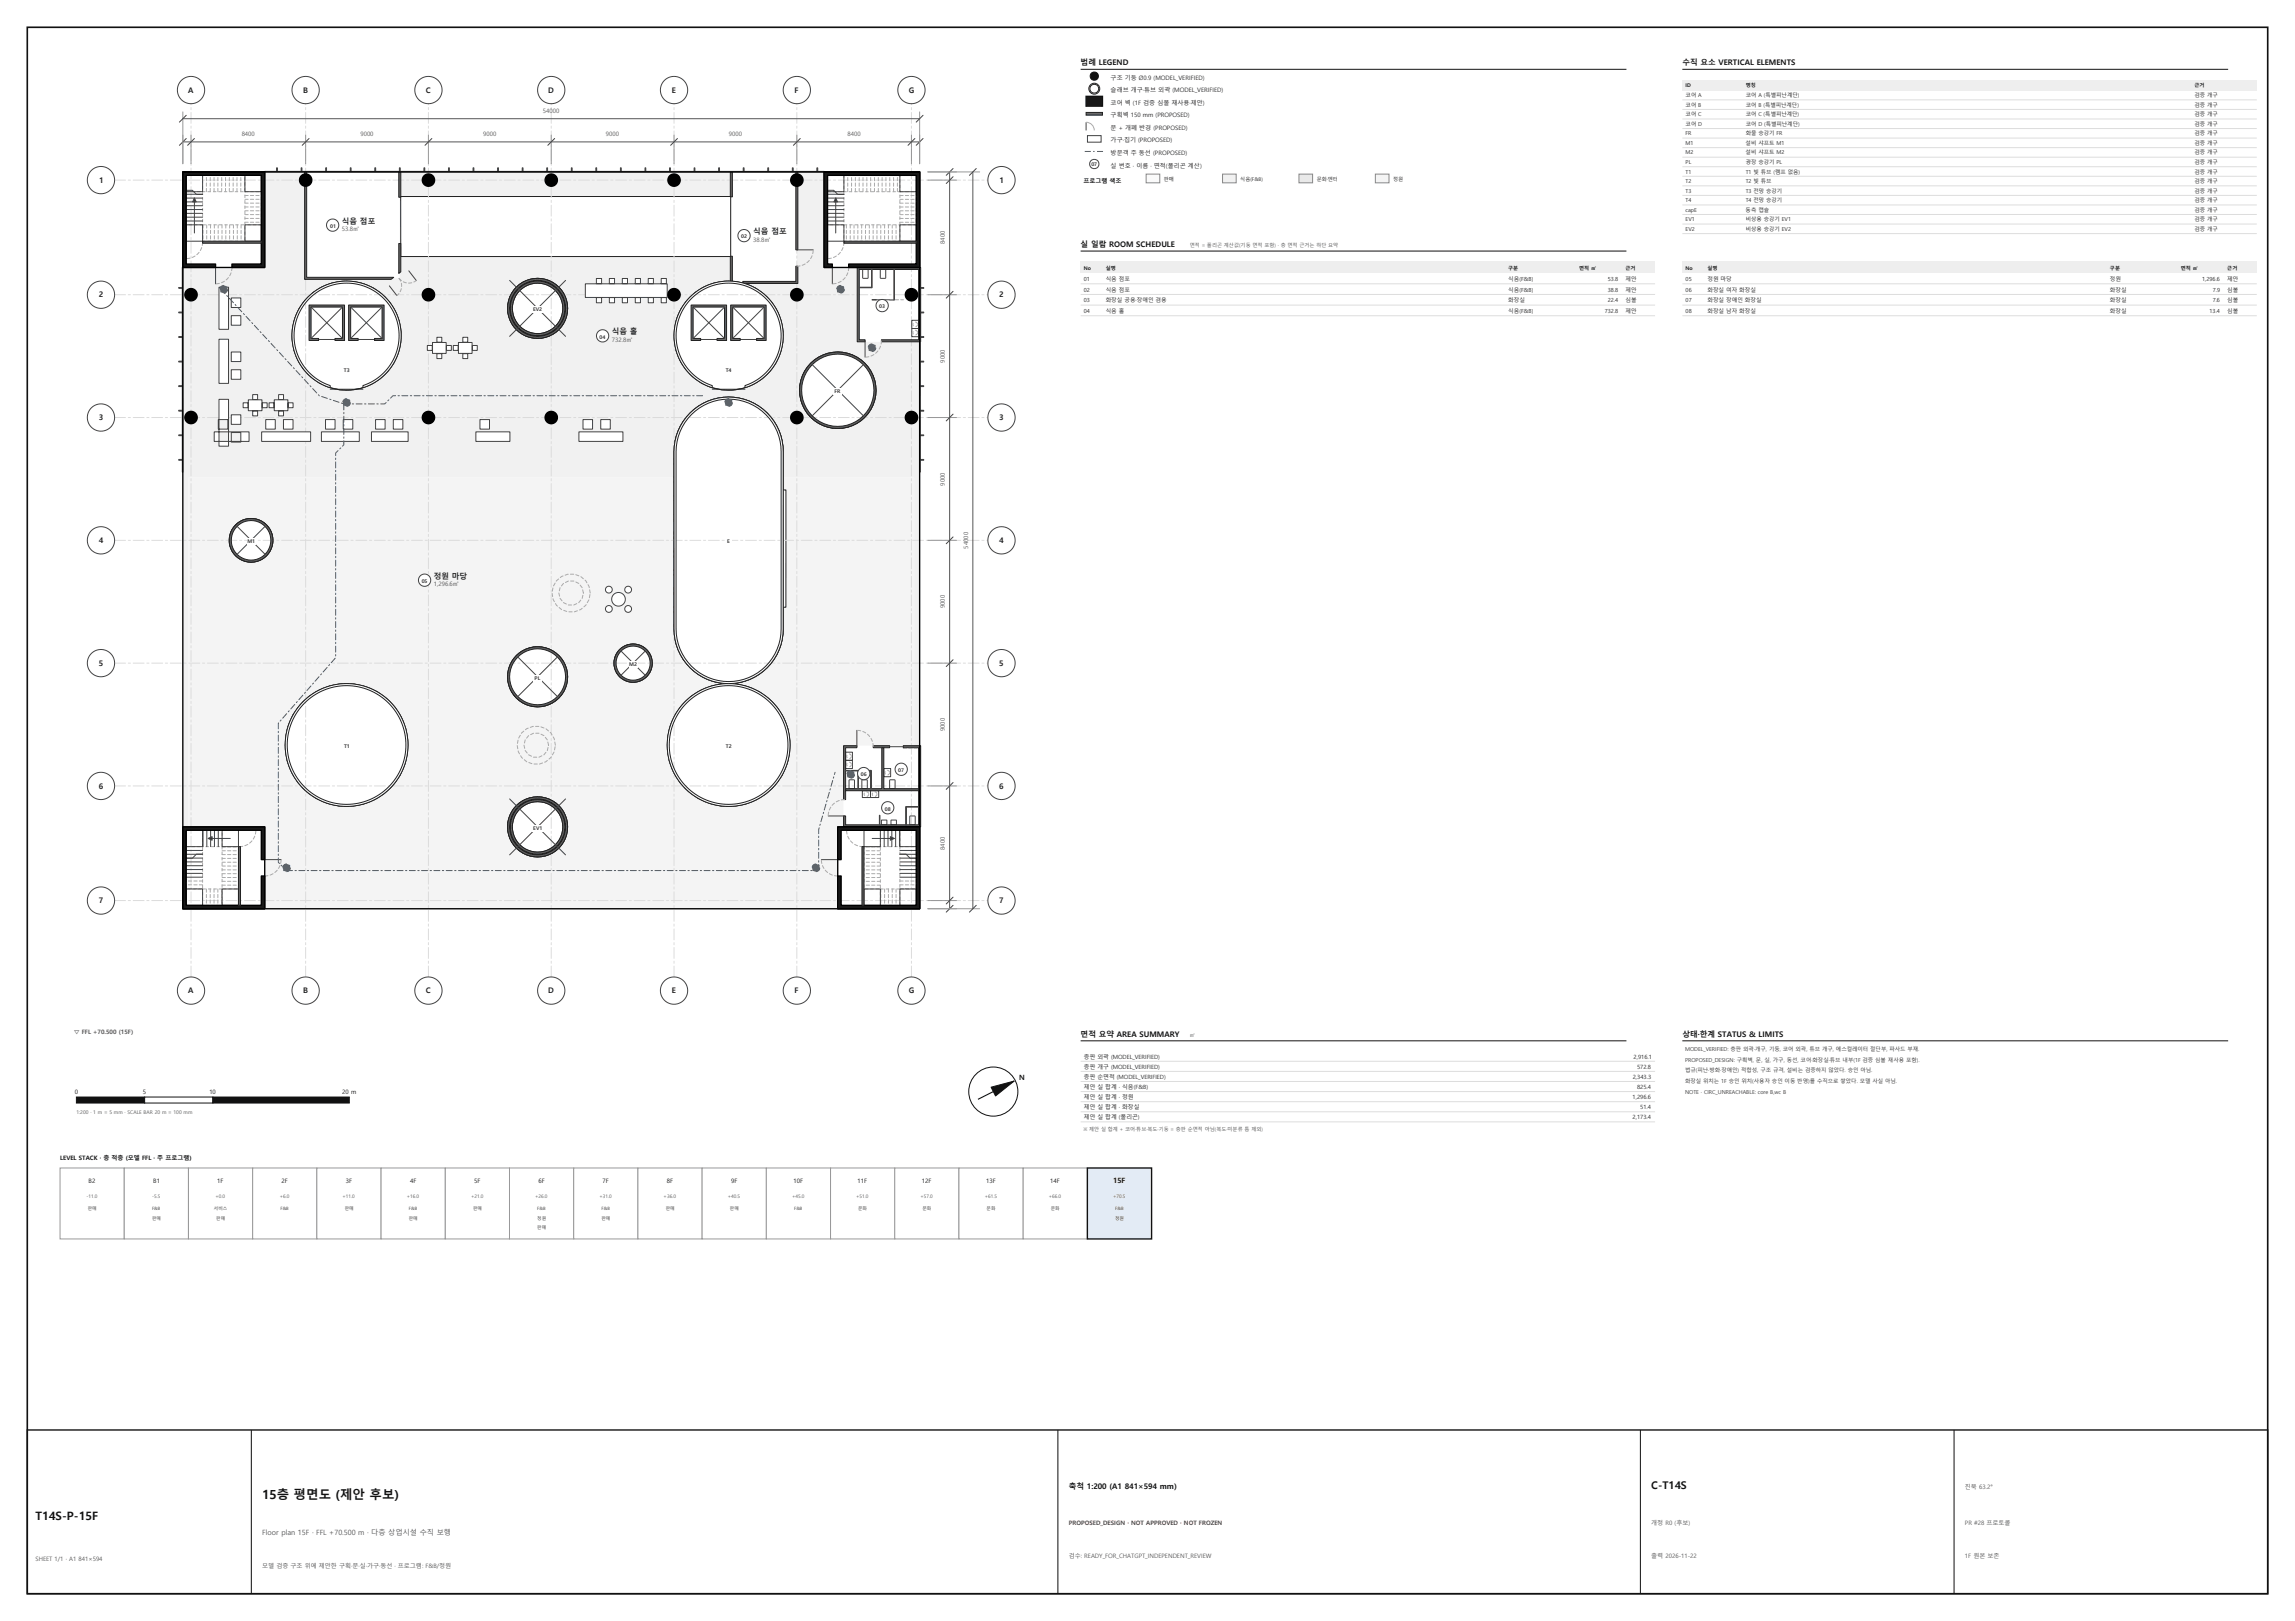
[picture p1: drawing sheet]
<svg xmlns="http://www.w3.org/2000/svg" width="841mm" height="594mm" viewBox="0 0 841 594" stroke-linecap="round" stroke-linejoin="round" font-family="sans-serif">
<defs><g id="words">
<text font-size="4.6" fill="#111" x="96.1" y="549.2">15층 평면도 (제안 후보)</text>
<text font-size="4.2" fill="#111" x="13" y="557">T14S-P-15F</text>
<text font-size="3.9" fill="#111" x="605.1" y="545.6">C-T14S</text>
<g font-size="2.8" fill="#111">
<text x="396" y="24">범례 LEGEND</text>
<text x="616.5" y="24">수직 요소 VERTICAL ELEMENTS</text>
<text x="396" y="90.6">실 일람 ROOM SCHEDULE</text>
<text x="396" y="380">면적 요약 AREA SUMMARY</text>
<text x="616.5" y="380">상태·한계 STATUS &amp; LIMITS</text>
<text x="391.7" y="545.6">축척 1:200 (A1 841×594 mm)</text>
</g>
<g font-size="2.8" fill="#222">
<text x="69" y="34">A</text>
<text x="111" y="34">B</text>
<text x="156.1" y="34">C</text>
<text x="200.9" y="34">D</text>
<text x="246.2" y="34">E</text>
<text x="291.2" y="34">F</text>
<text x="333" y="34">G</text>
<text x="36.3" y="67">1</text>
<text x="366.3" y="67">1</text>
<text x="125.3" y="82">식음 점포</text>
<text x="276" y="85.8">식음 점포</text>
<text x="36.2" y="109">2</text>
<text x="366.2" y="109">2</text>
<text x="224.2" y="122.6">식음 홀</text>
<text x="36.2" y="154">3</text>
<text x="366.2" y="154">3</text>
<text x="36.2" y="199">4</text>
<text x="366.2" y="199">4</text>
<text x="159" y="212.1">정원 마당</text>
<text x="36.2" y="244">5</text>
<text x="366.2" y="244">5</text>
<text x="36.2" y="289">6</text>
<text x="366.2" y="289">6</text>
<text x="36.2" y="331">7</text>
<text x="366.2" y="331">7</text>
<text x="69" y="364">A</text>
<text x="111" y="364">B</text>
<text x="156.1" y="364">C</text>
<text x="200.9" y="364">D</text>
<text x="246.2" y="364">E</text>
<text x="291.2" y="364">F</text>
<text x="333" y="364">G</text>
</g>
<g font-size="2.6" fill="#111">
<text x="373.4" y="395.7">N</text>
<text x="407.9" y="433.5">15F</text>
</g>
<text font-size="2.6" fill="#555" x="96.1" y="562.4">Floor plan 15F · FFL +70.500 m · 다층 상업시설 수직 보행</text>
<g font-size="2.2" fill="#222">
<text x="407" y="29.2">구조 기둥 Ø0.9 (MODEL_VERIFIED)</text>
<text x="407" y="33.8">슬래브 개구·튜브 외곽 (MODEL_VERIFIED)</text>
<text x="407" y="38.4">코어 벽 (1F 검증 심볼 재사용·제안)</text>
<text x="407" y="43">구획벽 150 mm (PROPOSED)</text>
<text x="407" y="47.6">문 + 개폐 반경 (PROPOSED)</text>
<text x="407" y="52.2">가구·집기 (PROPOSED)</text>
<text x="407" y="56.8">방문객 주 동선 (PROPOSED)</text>
<text x="407" y="61.4">실 번호 · 이름 · 면적(폴리곤 계산)</text>
</g>
<g font-size="2.2" fill="#555">
<text x="198.9" y="41.5">54000</text>
<text x="88.6" y="50">8400</text>
<text x="132.1" y="50">9000</text>
<text x="177.1" y="50">9000</text>
<text x="222.1" y="50">9000</text>
<text x="267.1" y="50">9000</text>
<text x="310.6" y="50">8400</text>
<text x="125.3" y="84.8">53.8㎡</text>
<text x="276" y="88.6">38.8㎡</text>
<text x="346.3" y="89.4" transform="rotate(-90 346.3 89.4)">8400</text>
<text x="224.2" y="125.3">732.8㎡</text>
<text x="346.3" y="132.9" transform="rotate(-90 346.3 132.9)">9000</text>
<text x="346.3" y="177.9" transform="rotate(-90 346.3 177.9)">9000</text>
<text x="354.7" y="201.1" transform="rotate(-90 354.7 201.1)">54000</text>
<text x="159" y="214.9">1,296.6㎡</text>
<text x="346.3" y="222.9" transform="rotate(-90 346.3 222.9)">9000</text>
<text x="346.3" y="267.9" transform="rotate(-90 346.3 267.9)">9000</text>
<text x="346.3" y="311.4" transform="rotate(-90 346.3 311.4)">8400</text>
<text x="27" y="379">▽ FFL +70.500 (15F)</text>
<text x="720.1" y="545.6">진북 63.2°</text>
<text x="605.1" y="558.8">개정 R0 (후보)</text>
<text x="720.1" y="558.8">PR #28 프로토콜</text>
<text x="13" y="572">SHEET 1/1 · A1 841×594</text>
<text x="96.1" y="574.4">모델 검증 구조 위에 제안한 구획·문·실·가구·동선 · 프로그램: F&amp;B/정원</text>
<text x="391.7" y="570.8">검수: READY_FOR_CHATGPT_INDEPENDENT_REVIEW</text>
<text x="605.1" y="570.8">출력 2026-11-22</text>
<text x="720.1" y="570.8">1F 원본 보존</text>
</g>
<g font-size="2.2" fill="#111">
<text x="397" y="67">프로그램 색조</text>
<text x="27.4" y="400.8">0</text>
<text x="52.4" y="400.8">5</text>
<text x="76.7" y="400.8">10</text>
<text x="125.4" y="400.8">20 m</text>
<text x="22" y="425">LEVEL STACK · 층 적층 (모델 FFL · 주 프로그램)</text>
<text x="32.5" y="433.5">B2</text>
<text x="56.2" y="433.5">B1</text>
<text x="79.6" y="433.5">1F</text>
<text x="103.2" y="433.5">2F</text>
<text x="126.7" y="433.5">3F</text>
<text x="150.3" y="433.5">4F</text>
<text x="173.7" y="433.5">5F</text>
<text x="197.3" y="433.5">6F</text>
<text x="220.8" y="433.5">7F</text>
<text x="244.4" y="433.5">8F</text>
<text x="267.9" y="433.5">9F</text>
<text x="290.8" y="433.5">10F</text>
<text x="314.3" y="433.5">11F</text>
<text x="337.8" y="433.5">12F</text>
<text x="361.3" y="433.5">13F</text>
<text x="384.9" y="433.5">14F</text>
</g>
<text font-size="2.2" fill="#9b1c1c" x="391.7" y="558.8">PROPOSED_DESIGN · NOT APPROVED · NOT FROZEN</text>
<g font-size="2.1" fill="#222">
<text x="397.2" y="387.9">층판 외곽 (MODEL_VERIFIED)</text>
<text x="598.6" y="387.9">2,916.1</text>
<text x="397.2" y="391.6">층판 개구 (MODEL_VERIFIED)</text>
<text x="397.2" y="395.3">층판 순면적 (MODEL_VERIFIED)</text>
<text x="598.3" y="395.3">2,343.3</text>
<text x="599.9" y="391.6">572.8</text>
<text x="397.2" y="399">제안 실 합계 · 식음(F&amp;B)</text>
<text x="599.9" y="399">825.4</text>
<text x="397.2" y="402.7">제안 실 합계 · 정원</text>
<text x="397.2" y="406.4">제안 실 합계 · 화장실</text>
<text x="598.3" y="402.7">1,296.6</text>
<text x="601.1" y="406.4">51.4</text>
<text x="397.2" y="410.1">제안 실 합계 (폴리곤)</text>
<text x="598.3" y="410.1">2,173.4</text>
</g>
<g font-size="2" fill="#222">
<text x="617.7" y="35.6">코어 A</text>
<text x="639.7" y="35.6">코어 A (특별피난계단)</text>
<text x="804.2" y="35.6">검증 개구</text>
<text x="617.7" y="39.1">코어 B</text>
<text x="639.7" y="39.1">코어 B (특별피난계단)</text>
<text x="804.2" y="39.1">검증 개구</text>
<text x="617.7" y="42.6">코어 C</text>
<text x="617.7" y="46.1">코어 D</text>
<text x="639.7" y="42.6">코어 C (특별피난계단)</text>
<text x="639.7" y="46.1">코어 D (특별피난계단)</text>
<text x="804.2" y="42.6">검증 개구</text>
<text x="804.2" y="46.1">검증 개구</text>
<text x="617.7" y="49.6">FR</text>
<text x="617.7" y="53.1">M1</text>
<text x="639.7" y="53.1">설비 샤프트 M1</text>
<text x="639.7" y="49.6">화물 승강기 FR</text>
<text x="804.2" y="49.6">검증 개구</text>
<text x="804.2" y="53.1">검증 개구</text>
<text x="617.7" y="56.6">M2</text>
<text x="639.7" y="56.6">설비 샤프트 M2</text>
<text x="804.2" y="56.6">검증 개구</text>
<text x="617.7" y="60.1">PL</text>
<text x="617.7" y="63.6">T1</text>
<text x="639.7" y="60.1">광장 승강기 PL</text>
<text x="639.7" y="63.6">T1 빛 튜브 (램프 없음)</text>
<text x="804.2" y="60.1">검증 개구</text>
<text x="804.2" y="63.6">검증 개구</text>
<text x="617.7" y="67.1">T2</text>
<text x="617.7" y="70.6">T3</text>
<text x="639.7" y="67.1">T2 빛 튜브</text>
<text x="639.7" y="70.6">T3 전망 승강기</text>
<text x="804.2" y="67.1">검증 개구</text>
<text x="804.2" y="70.6">검증 개구</text>
<text x="617.7" y="74.1">T4</text>
<text x="617.7" y="77.6">capE</text>
<text x="639.7" y="77.6">동측 캡슐</text>
<text x="639.7" y="74.1">T4 전망 승강기</text>
<text x="804.2" y="74.1">검증 개구</text>
<text x="804.2" y="77.6">검증 개구</text>
<text x="617.7" y="81.1">EV1</text>
<text x="639.7" y="81.1">비상용 승강기 EV1</text>
<text x="804.2" y="81.1">검증 개구</text>
<text x="617.7" y="84.6">EV2</text>
<text x="639.7" y="84.6">비상용 승강기 EV2</text>
<text x="804.2" y="84.6">검증 개구</text>
<text x="397.2" y="103">01</text>
<text x="397.2" y="106.9">02</text>
<text x="405.2" y="103">식음 점포</text>
<text x="405.2" y="106.9">식음 점포</text>
<text x="552.7" y="103">식음(F&amp;B)</text>
<text x="552.7" y="106.9">식음(F&amp;B)</text>
<text x="589.2" y="103">53.8</text>
<text x="589.2" y="106.9">38.8</text>
<text x="595.7" y="103">제안</text>
<text x="595.7" y="106.9">제안</text>
<text x="617.7" y="103">05</text>
<text x="617.7" y="106.9">06</text>
<text x="625.7" y="103">정원 마당</text>
<text x="625.7" y="106.9">화장실 여자 화장실</text>
<text x="773.2" y="103">정원</text>
<text x="773.2" y="106.9">화장실</text>
<text x="807" y="103">1,296.6</text>
<text x="810.9" y="106.9">7.9</text>
<text x="816.2" y="103">제안</text>
<text x="816.2" y="106.9">심볼</text>
<text x="397.2" y="110.8">03</text>
<text x="405.2" y="110.8">화장실 공용·장애인 겸용</text>
<text x="552.7" y="110.8">화장실</text>
<text x="589.2" y="110.8">22.4</text>
<text x="595.7" y="110.8">심볼</text>
<text x="617.7" y="110.8">07</text>
<text x="625.7" y="110.8">화장실 장애인 화장실</text>
<text x="773.2" y="110.8">화장실</text>
<text x="810.8" y="110.8">7.6</text>
<text x="816.2" y="110.8">심볼</text>
<text x="397.2" y="114.7">04</text>
<text x="405.2" y="114.7">식음 홀</text>
<text x="552.7" y="114.7">식음(F&amp;B)</text>
<text x="588.1" y="114.7">732.8</text>
<text x="595.7" y="114.7">제안</text>
<text x="617.7" y="114.7">08</text>
<text x="625.7" y="114.7">화장실 남자 화장실</text>
<text x="773.2" y="114.7">화장실</text>
<text x="809.7" y="114.7">13.4</text>
<text x="816.2" y="114.7">심볼</text>
</g>
<g font-size="2" fill="#333">
<text x="617.5" y="385.2">MODEL_VERIFIED: 층판 외곽·개구, 기둥, 코어 외곽, 튜브 개구, 에스컬레이터 절단부, 파사드 부재.</text>
<text x="617.5" y="389.1">PROPOSED_DESIGN: 구획벽, 문, 실, 가구, 동선, 코어·화장실·튜브 내부(1F 검증 심볼 재사용 포함).</text>
<text x="617.5" y="393">법규(피난·방화·장애인) 적합성, 구조 규격, 설비는 검증하지 않았다. 승인 아님.</text>
<text x="617.5" y="396.9">화장실 위치는 1F 승인 위치(사용자 승인 이동 반영)를 수직으로 쌓았다. 모델 사실 아님.</text>
<text x="617.5" y="400.8">NOTE · CIRC_UNREACHABLE: core B,wc B</text>
</g>
<g font-size="1.9" fill="#111">
<text x="617.7" y="31.8">ID</text>
<text x="639.7" y="31.8">명칭</text>
<text x="804.2" y="31.8">근거</text>
<text x="397.2" y="98.8">No</text>
<text x="405.2" y="98.8">실명</text>
<text x="552.7" y="98.8">구분</text>
<text x="578.7" y="98.8">면적 ㎡</text>
<text x="595.7" y="98.8">근거</text>
<text x="617.7" y="98.8">No</text>
<text x="625.7" y="98.8">실명</text>
<text x="773.2" y="98.8">구분</text>
<text x="799.2" y="98.8">면적 ㎡</text>
<text x="816.2" y="98.8">근거</text>
</g>
<g font-size="1.9" fill="#333">
<text x="399.9" y="60.8">07</text>
<text x="121" y="83.5">01</text>
<text x="271.6" y="87.3">02</text>
<text x="322.2" y="113">03</text>
<text x="195.3" y="114">EV2</text>
<text x="219.7" y="124.1">04</text>
<text x="126" y="136.4">T3</text>
<text x="265.9" y="136.4">T4</text>
<text x="305.8" y="144">FR</text>
<text x="90.7" y="199">M1</text>
<text x="266.5" y="199">E</text>
<text x="154.5" y="213.6">05</text>
<text x="230.6" y="244">M2</text>
<text x="195.9" y="249">PL</text>
<text x="126.1" y="274">T1</text>
<text x="266" y="274">T2</text>
<text x="315.4" y="284.5">06</text>
<text x="329.2" y="282.9">07</text>
<text x="324.2" y="297">08</text>
<text x="195.4" y="304">EV1</text>
</g>
<g font-size="1.9" fill="#222">
<text x="426.5" y="66.4">판매</text>
<text x="454.5" y="66.4">식음(F&amp;B)</text>
<text x="482.5" y="66.4">문화·엔터</text>
<text x="510.5" y="66.4">정원</text>
</g>
<g font-size="1.9" fill="#555">
<text x="436" y="90.6">면적 = 폴리곤 계산값(기둥 면적 포함) · 층 면적 근거는 하단 요약</text>
<text x="436" y="380">㎡</text>
<text x="28" y="408.2">1:200 · 1 m = 5 mm · SCALE BAR 20 m = 100 mm</text>
<text x="397" y="414.5">※ 제안 실 합계 + 코어·튜브·복도·기둥 = 층판 순면적 아님(복도·미분류 틈 제외)</text>
</g>
<g font-size="1.8" fill="#555">
<text x="31.7" y="439">-11.0</text>
<text x="55.8" y="439">-5.5</text>
<text x="79" y="439">+0.0</text>
<text x="102.5" y="439">+6.0</text>
<text x="125.5" y="439">+11.0</text>
<text x="149.1" y="439">+16.0</text>
<text x="172.6" y="439">+21.0</text>
<text x="196.1" y="439">+26.0</text>
<text x="219.7" y="439">+31.0</text>
<text x="243.2" y="439">+36.0</text>
<text x="266.8" y="439">+40.5</text>
<text x="290.3" y="439">+45.0</text>
<text x="313.8" y="439">+51.0</text>
<text x="337.3" y="439">+57.0</text>
<text x="360.9" y="439">+61.5</text>
<text x="384.4" y="439">+66.0</text>
<text x="407.9" y="439">+70.5</text>
</g>
<g font-size="1.6" fill="#333">
<text x="32.2" y="443.5">판매</text>
<text x="55.7" y="443.5">F&amp;B</text>
<text x="78.4" y="443.5">서비스</text>
<text x="102.8" y="443.5">F&amp;B</text>
<text x="126.3" y="443.5">판매</text>
<text x="149.8" y="443.5">F&amp;B</text>
<text x="173.4" y="443.5">판매</text>
<text x="196.9" y="443.5">F&amp;B</text>
<text x="220.4" y="443.5">F&amp;B</text>
<text x="244" y="443.5">판매</text>
<text x="267.5" y="443.5">판매</text>
<text x="291" y="443.5">F&amp;B</text>
<text x="314.5" y="443.5">문화</text>
<text x="338" y="443.5">문화</text>
<text x="361.5" y="443.5">문화</text>
<text x="385.1" y="443.5">문화</text>
<text x="408.7" y="443.5">F&amp;B</text>
<text x="55.7" y="447">판매</text>
<text x="79.2" y="447">판매</text>
<text x="149.8" y="447">판매</text>
<text x="196.9" y="447">정원</text>
<text x="220.4" y="447">판매</text>
<text x="408.7" y="447">정원</text>
<text x="196.9" y="450.5">판매</text>
</g>
</g></defs>
<path d="M10 10h821v574h-821z" fill="none" stroke="#111" stroke-width=".6"/>
<g fill="#fff">
<path d="M112 63h34.5v39h-34.5z" fill-rule="evenodd"/>
<path d="M268 63h24v40.5h-21l-3-.4z" fill-rule="evenodd"/>
</g>
<path d="M97 63h15l.1 39 34.4-.1v-38.9h121.5v40.1a16 16 0 0 0-6.4 .7l-3.6 1.4-3.3 2.1-2.9 2.7a20.4 20.4 0 0 0-3.8 6.8l-.8 3.8a19.9 19.9 0 0 0 4.1 14.7l2.7 2.9a19.9 19.9 0 0 0 30.9-6.4 19.9 19.9 0 0 0-14-28.3l21.1-.1v-40.4h10v34.9l12.3 .1-.2 .4 .1 26.7 .3 .2h22.5v147.9h-2v-98.1l-48-.1v-9.5l-.4-3.9-1.1-3.7-.9-1.8-2.1-3.3-2.8-2.8-3.3-2.1-1.7-.9-1.9-.6-3.8-.8h-4l-3.8 .8-1.9 .6-3.4 1.9-3 2.5-2.5 3-1.9 3.4-1.1 3.8-.4 3.9v9.6l-178-.1v128h-2v-205h30zM293 143a14 14 0 0 0 28 0 14 14 0 0 0-28 0zM146.9 72.1l.1 21.9 120.8-.1-.2-21.9zM186 113a11 11 0 0 0 22 0 11 11 0 0 0-22 0zM107 123a20 20 0 0 0 40 0 20 20 0 0 0-40 0z" fill-rule="evenodd" fill="#f1f1f1"/>
<path d="M69 175h178l.1 57.5 1.1 4.7 2.2 4.4a20.2 20.2 0 0 0 18.6 8.8l1.9-.3 3.7-1.1 1.8-.8 3.3-2.2a20 20 0 0 0 5.8-7.8l1.4-5.7 .1-10 1-.1v-42.7l-1-.2v-4.5h48v98.2h-25.5l-.4 .3v29.1l.2 .4-2.3 .1v29.9h-240l30-.1v-29.9h-28zM244.5 273a22.5 22.5 0 0 0 45 0 22.5 22.5 0 0 0-45 0zM225 243a7 7 0 0 0 14 0 7 7 0 0 0-14 0zM186 248a11 11 0 0 0 22 0 11 11 0 0 0-22 0zM186 303a11 11 0 0 0 22 0 11 11 0 0 0-22 0zM104.5 273a22.5 22.5 0 0 0 45 0 22.5 22.5 0 0 0-45 0zM84 198a8 8 0 0 0 16 0 8 8 0 0 0-16 0z" fill-rule="evenodd" fill="#f4f4f4"/>
<g fill="none" stroke="#222" stroke-width=".37">
<path d="M146.8 72h121v22h-120.9zM252.9 151.4a20 20 0 0 1 21.8-4.4 20 20 0 0 1 12.3 18.5v14h1v43h-1v4a23 23 0 0 1-2.9 14.3 20 20 0 0 1-22.4 9 20 20 0 0 1-14.7-19.3v-65a20 20 0 0 1 5.9-14.1z"/>
<circle cx="197" cy="113" r="11"/>
<circle cx="127" cy="123" r="20"/>
<circle cx="267.1" cy="123" r="20"/>
<circle cx="307" cy="143" r="14"/>
<circle cx="92" cy="198" r="8"/>
<circle cx="197" cy="248" r="11"/>
<circle cx="232" cy="243" r="7"/>
<circle cx="127" cy="272.9" r="22.5"/>
<circle cx="267.1" cy="273" r="22.4"/>
<circle cx="197" cy="303" r="11"/>
</g>
<g fill="none" stroke="#dcdcdc" stroke-width=".37" stroke-dasharray="4 1 .8 1">
<path d="M42 66h320M42 108h320M42 153h320M42 198h320M42 243h320M42 288h320M42 330h320M70 358v-320M112 358v-320M157 358v-320M202 358v-320M247 358v-320"/>
<path d="M292 358v-320M334 358v-320"/>
</g>
<g fill="#fff" stroke="#444" stroke-width=".37">
<path d="M78.5 158.2v3.6h12.8v-3.6zM80 153.8v3.4h3.5v-3.4zM95.9 158.2v3.6h17.9v-3.6zM97.4 153.8v3.4h3.5v-3.4zM103.9 153.8v3.4h3.5v-3.4zM117.8 158.2v3.6h13.9v-3.6zM119.3 153.8v3.4h3.5v-3.4zM125.8 153.8v3.4h3.5v-3.4zM136.1 158.2v3.6h13.5v-3.6zM137.6 153.8v3.4h3.5v-3.4zM144.1 153.8v3.4h3.5v-3.4zM174.4 158.2v3.6h12.5v-3.6zM175.9 153.8v3.4h3.5v-3.4zM212.1 158.2v3.6h16.2v-3.6zM213.6 153.8v3.4h3.5v-3.4zM220.1 153.8v3.4h3.5v-3.4zM80.2 146.3v17.2h3.5v-17.2zM84.7 158.5v3.5h3.5v-3.5zM84.7 152v3.5h3.5v-3.5zM80.2 124.3v16.2h3.5v-16.2zM84.7 135.5v3.5h3.5v-3.5zM84.7 129v3.5h3.5v-3.5zM80.2 105.2v15.5h3.5v-15.5zM84.7 115.7v3.5h3.5v-3.5zM84.7 109.2v3.5h3.5v-3.5zM91 146.5v4h5v-4zM89.1 147.6v1.8h1.8v-1.8zM96.1 147.6v1.8h1.8v-1.8zM92.6 150.6v1.8h1.8v-1.8zM92.6 144.6v1.8h1.8v-1.8zM100.5 146.5v4h5v-4zM98.6 147.6v1.8h1.8v-1.8zM105.6 147.6v1.8h1.8v-1.8zM102.1 150.6v1.8h1.8v-1.8zM102.1 144.6v1.8h1.8v-1.8zM158.5 125.5v4h5v-4zM156.6 126.6v1.8h1.8v-1.8zM163.6 126.6v1.8h1.8v-1.8zM160.1 129.6v1.8h1.8v-1.8zM160.1 123.6v1.8h1.8v-1.8zM168 125.5v4h5v-4zM166.1 126.6v1.8h1.8v-1.8zM173.1 126.6v1.8h1.8v-1.8zM169.6 129.6v1.8h1.8v-1.8zM169.6 123.6v1.8h1.8v-1.8zM214.5 104v5h30v-5zM218.5 109v2h1.9v-2zM218.5 102.1v1.8h1.9v-1.8zM223.3 109v2h1.9v-2zM223.3 102.1v1.8h1.9v-1.8zM228 109v2h1.9v-2zM228 102.1v1.8h1.9v-1.8zM232.8 109v2h1.9v-2zM232.8 102.1v1.8h1.9v-1.8zM237.5 109v2h1.9v-2zM237.5 102.1v1.8h1.9v-1.8zM242.3 109v2h1.9v-2zM242.3 102.1v1.8h1.9v-1.8z" fill-rule="evenodd"/>
<path d="M224.1 219.6a2.5 2.5 0 0 1 5 0 2.5 2.5 0 0 1-5 0zM228.9 216.1a1.25 1.25 0 0 1 2.5 0 1.25 1.25 0 0 1-2.5 0zM221.9 216.1a1.25 1.25 0 0 1 2.5 0 1.25 1.25 0 0 1-2.5 0zM221.9 223.1a1.25 1.25 0 0 1 2.5 0 1.25 1.25 0 0 1-2.5 0zM228.9 223.1a1.25 1.25 0 0 1 2.5 0 1.25 1.25 0 0 1-2.5 0z" fill-rule="evenodd"/>
</g>
<g fill="none" stroke="#aaa" stroke-width=".37" stroke-dasharray="1.2 .8">
<path d="M75.6 70.2v-6M77 70.2v-6M78.4 70.2v-6M79.8 70.2v-6M81.2 70.2v-6M82.6 70.2v-6M84 70.2v-6M85.4 70.2v-6M86.8 70.2v-6M88.2 70.2v-6M89.6 70.2v-6M89.8 71.6h6"/>
<path d="M89.8 73h6M89.8 74.4h6M89.8 75.8h6M89.8 77.2h6M89.8 78.6h6M74.4 82.4v6M75.7 82.4v6M77.1 82.4v6M78.5 82.4v6M79.9 82.4v6M81.3 82.4v6M82.7 82.4v6"/>
<path d="M84.1 82.4v6M85.6 82.4v6M87 82.4v6M88.4 82.4v6M89.8 80h6M89.8 81.4h6M213.8 217.3a4.5 4.5 0 0 0-6.2-4.2 4.5 4.5 0 0 0-1.6 7.3 4.5 4.5 0 0 0 7.3-1.1l.5-2M216.3 217.3a7 7 0 0 0-9.8-6.4 7 7 0 0 0-2 11.5 7 7 0 0 0 11.4-2.7l.4-2.4M201 273.1a4.5 4.5 0 0 0-6.1-4.2 4.5 4.5 0 0 0-1.7 7.2 4.5 4.5 0 0 0 7.4-1.1l.4-1.9M203.5 273.1a7 7 0 0 0-9.8-6.5 7 7 0 0 0-2 11.6 7 7 0 0 0 11.4-2.7l.4-2.4"/>
</g>
<g fill="none" stroke="#444" stroke-width=".37">
<path d="M68.2 64.2h6v6h-6zM68.2 69.7h2.3l1.5 1.5h2.2M68.2 79.6h6M68.2 78.2h6M68.2 76.8h6M68.2 75.4h6M68.2 74h6M68.2 72.6h6M68.2 71.2h6M71.2 74v11.4M89.8 64.2h6v6h-6zM68.2 82.4h6v6h-6z"/>
<path d="M68.2 81h6M89.8 82.4h6v6h-6zM316.2 98.8l1.9 .1-.1 3.1-1.8-.1zM322.6 98.8l1.9 .1v3.1l-1.9-.1zM334.1 117.4h2.5v3h-2.5zM334.1 120.4h2.5v3h-2.5zM309.9 278.6h2.5v3h-2.5zM309.9 275.6h2.5v3h-2.5zM311.2 285.8l1.9 .1-.1 3.1-1.8-.1zM315.9 285.8l1.9 .1-.1 3.1-1.8-.1zM316 289.8h3v2.5h-3zM319 289.8h3v2.5h-3z"/>
<path d="M323.9 281.6h2.5v3h-2.5zM326.1 285.8l1.9 .1-.1 3.1-1.9-.1zM333.4 299.1h1.9l-.1 3.1-1.8-.1zM323.1 300.5h1.8l.1 1.7h-1.9zM326.6 300.5h1.8l.1 1.7h-1.9z"/>
</g>
<g fill="none" stroke="#aaa" stroke-width=".37" stroke-dasharray="1.2 .8" stroke-linecap="butt">
<path d="M68.2 70.2h6v12.2h-6zM74.2 64.2h15.6v6h-15.6zM89.8 70.2h6v12.2h-6zM74.2 82.4h15.6v6h-15.6z"/>
<circle cx="335.4" cy="118.9" r=".85"/>
<circle cx="335.4" cy="121.9" r=".85"/>
<circle cx="311.1" cy="277.1" r=".85"/>
<circle cx="311.1" cy="280.1" r=".85"/>
<circle cx="317.5" cy="291" r=".85"/>
<circle cx="320.5" cy="291" r=".85"/>
<circle cx="325.1" cy="283.1" r=".85"/>
</g>
<path d="M71.2 72.5l.7 1.5h-1.3z" fill="#333" stroke="#444" stroke-width=".37"/>
<path d="M303.2 70.2h6v12.2h-6zM309.2 64.2h20.6v6h-20.6zM329.8 70.2h6v12.2h-6zM309.2 82.4h20.6v6h-20.6z" fill="none" stroke="#aaa" stroke-width=".37" stroke-dasharray="1.2 .8" stroke-linecap="butt"/>
<g fill="none" stroke="#444" stroke-width=".37">
<path d="M303.2 64.2h6v6h-6zM303.2 69.7h2.3l1.5 1.5h2.2M303.2 79.6h6M303.2 78.2h6M303.2 76.8h6M303.2 75.4h6M303.2 74h6M303.2 72.6h6M303.2 71.2h6M306.2 74v11.4M329.8 64.2h6v6h-6zM303.2 82.4h6v6h-6z"/>
<path d="M303.2 81h6M329.8 82.4h6v6h-6z"/>
</g>
<g fill="none" stroke="#aaa" stroke-width=".37" stroke-dasharray="1.2 .8">
<path d="M310.6 70.2v-6M312 70.2v-6M313.5 70.2v-6M314.8 70.2v-6M316.3 70.2v-6M317.7 70.2v-6M319.1 70.2v-6M320.5 70.2v-6M321.9 70.2v-6M323.3 70.2v-6M324.7 70.2v-6M326 70.2v-6"/>
<path d="M327.4 70.2v-6M328.8 70.2v-6M329.8 71.6h6M329.8 73h6M329.8 74.4h6M329.8 75.9h6M329.8 77.3h6M329.8 78.7h6M310.2 82.4v6M311.6 82.4v6M313 82.4v6M314.4 82.4v6"/>
<path d="M315.8 82.4v6M317.2 82.4v6M318.6 82.4v6M320 82.4v6M321.4 82.4v6M322.8 82.4v6M324.2 82.4v6M325.6 82.4v6M327 82.4v6M328.4 82.4v6M329.8 80.1h6M329.8 81.5h6"/>
</g>
<path d="M306.2 72.5l.7 1.5h-1.3z" fill="#333" stroke="#444" stroke-width=".37"/>
<path d="M316.6 310.2h6v15.6h-6zM322.6 304.2h7.2v6h-7.2zM329.8 310.2h6v15.6h-6zM322.6 325.8h7.2v6h-7.2z" fill="none" stroke="#aaa" stroke-width=".37" stroke-dasharray="1.2 .8" stroke-linecap="butt"/>
<g fill="none" stroke="#444" stroke-width=".37">
<path d="M316.6 304.2h6v6h-6zM319.6 307.2h6.7M324 304.2v6M325.4 304.2v6M326.8 304.2v6M328.2 304.2v6M329.6 304.2v6M329.8 304.2h6v6h-6zM329.8 311.6h6M329.8 314.4h6M329.8 315.8h6M329.8 317.2h6"/>
<path d="M329.8 318.6h6M335.8 313h-6h2.2l1.5 1.5h2.3M316.6 325.8h6v6h-6zM329.8 325.8h6v6h-6zM329.8 320h6M329.8 321.4h6"/>
</g>
<g fill="none" stroke="#aaa" stroke-width=".37" stroke-dasharray="1.2 .8">
<path d="M322.6 318.8h-6M322.6 317.4h-6M322.6 316h-6M322.6 314.6h-6M322.6 313.2h-6M322.6 311.8h-6M322.6 310.4h-6M322.6 324.4h-6M322.6 323h-6M322.6 321.6h-6M322.6 320.2h-6M322.8 325.8v6"/>
<path d="M324.2 325.8v6M325.6 325.8v6M327 325.8v6M328.4 325.8v6M329.8 322.8h6M329.8 324.2h6M329.8 325.6h6"/>
</g>
<path d="M326.3 306.6l1.5 .6-1.5 .7z" fill="#333" stroke="#444" stroke-width=".37"/>
<path d="M68.2 310.2h6v15.6h-6zM74.2 304.2h7.2v6h-7.2zM81.4 310.2h6v15.6h-6zM74.2 325.8h7.2v6h-7.2z" fill="none" stroke="#aaa" stroke-width=".37" stroke-dasharray="1.2 .8" stroke-linecap="butt"/>
<g fill="none" stroke="#444" stroke-width=".37">
<path d="M68.2 304.2h6v6h-6zM68.2 311.6h6M68.2 313h6M68.2 314.4h6M68.2 315.8h6M68.2 317.2h6M68.2 318.6h6M74.2 313h-2.2l-1.5 1.5h-2.3M74.4 304.2v6M75.8 304.2v6M77.2 304.2v6M77.7 307.2h6.7"/>
<path d="M78.6 304.2v6M80 304.2v6M81.4 304.2h6v6h-6zM68.2 325.8h6v6h-6zM68.2 320h6M68.2 321.4h6M81.4 325.8h6v6h-6z"/>
</g>
<g fill="none" stroke="#aaa" stroke-width=".37" stroke-dasharray="1.2 .8">
<path d="M81.4 318.8h6M81.4 317.4h6M81.4 316h6M81.4 314.6h6M81.4 313.2h6M81.4 311.8h6M81.4 310.4h6M74.2 322.8h-6M74.2 324.2h-6M74.2 325.6h-6M75.6 325.8v6M77 325.8v6"/>
<path d="M78.4 325.8v6M79.8 325.8v6M81.2 325.8v6M81.4 324.4h6M81.4 323h6M81.4 321.6h6M81.4 320.2h6"/>
</g>
<path d="M76.2 307.2l1.5-.6v1.3z" fill="#333" stroke="#444" stroke-width=".37"/>
<g fill="#666" stroke="#222" stroke-width=".37">
<path d="M272.2 103.1h19.4v-5.5h.8v6.3h-20.2zM291.6 63h.8v28.6h-.8zM267.6 93.9h.8v9.3h-.8zM267.6 63h.8v9.1h-.8zM111.6 63h.8v38.6h31.9l-1 .8h-31.7zM146.1 89.2h.8v10.4l-.8 .6zM146.1 63h.8v9.3h-.8z" fill-rule="evenodd"/>
<path d="M314.1 98h23.3v27.2h-14.4v-.7h13.6v-25.7h-21.7v25.7h2.1v.7h-2.9z" fill-rule="evenodd"/>
</g>
<g fill="#888" stroke="#444" stroke-width=".37">
<path d="M319.4 98.8h.2v6.7h-.2z" fill-rule="evenodd"/>
<path d="M314.9 105.3h4.5v.2h-4.5z" fill-rule="evenodd"/>
<path d="M327.6 98.8h.2v11.1h-.2z" fill-rule="evenodd"/>
<path d="M319.6 109.7h1.5v.2h-1.5z" fill-rule="evenodd"/>
<path d="M326.1 109.7h1.5v.2h-1.5z" fill-rule="evenodd"/>
</g>
<g fill="#666" stroke="#222" stroke-width=".37">
<path d="M331 273.2h6.4v29.8h-28.3v-4h.8v3.3h26.7v-28.3h-5.6zM320 273.2h6v.8h-6zM309.1 273.2h4.9v.8h-4.1v19h-.8z" fill-rule="evenodd"/>
<path d="M323.1 274h.8v15h12.7v.8h-26.7v-.8h13.2z" fill-rule="evenodd"/>
</g>
<g fill="#888" stroke="#444" stroke-width=".37">
<path d="M322.3 298.8h.1v3.5h-.1z" fill-rule="evenodd"/>
<path d="M331.9 295.6h.2v6.7h-.2z" fill-rule="evenodd"/>
<path d="M332.1 295.6h4.5v.2h-4.5z" fill-rule="evenodd"/>
<path d="M314.4 282.3h.2v6.7h-.2z" fill-rule="evenodd"/>
<path d="M309.9 282.3h4.5v.2h-4.5z" fill-rule="evenodd"/>
<path d="M319.1 282.3h.2v6.7h-.2z" fill-rule="evenodd"/>
<path d="M314.6 282.3h4.5v.2h-4.5z" fill-rule="evenodd"/>
</g>
<g fill="none" stroke="#444" stroke-width=".37">
<path d="M97 62.8h205v.2h-205zM66.8 98h.2l-.1 75zM68.2 88.8v6M79 98v6M149.8 99.2l2.8 3.6M292 91.6h6M303.2 88.8v6M305 98v6M337 98h.2v75h-.2zM142.7 104.8l2.7 3.5M321.1 109.9h5M116.8 124.4h6"/>
<path d="M131.2 124.4h6M256.8 124.4h6M271.3 124.4h6M317 124.9v6M121 142.6h12M261 142.6h12M314 267.6v6M326 273.6h5M303.5 299h6M87.8 304.2h6M97 315h6M301 315h6"/>
<path d="M310.2 304.2h6"/>
</g>
<g fill="none" stroke="#aaa" stroke-width=".37" stroke-dasharray="1.2 .8">
<path d="M74.2 88.8a6 6 0 0 1-6 6M85 98a6 6 0 0 1-6 6M292 97.6a6 6 0 0 0 6-6M309.2 88.8a6 6 0 0 1-6 6M311 98a6 6 0 0 1-6 6M146.2 102a4.5 4.5 0 0 0 6.4 .8M146.2 102a4.5 4.5 0 0 1-.8 6.3M326.1 109.9h5M323 124.9a6 6 0 0 1-6 6M320 273.6a6 6 0 0 0-6-6M331 274.3h5M309.5 293a6 6 0 0 0-6 6"/>
<path d="M87.8 310.2a6 6 0 0 0 6-6M316.2 310.2a6 6 0 0 1-6-6M97 321a6 6 0 0 0 6-6M307 321a6 6 0 0 1-6-6"/>
</g>
<path d="M65.5 168.4l1.3-.1v.3h-1.3zM65.5 159.4h1.3v.3l-1.3-.1zM65.5 150.3h1.3v.4l-1.3-.1zM65.5 141.3h1.3v.4h-1.3zM65.5 132.3h1.3v.4h-1.3zM65.5 123.3h1.3v.4h-1.3zM65.5 114.3h1.3v.4h-1.3zM65.5 105.4l1.3-.1v.4h-1.3zM146.4 61.5h.3l-.1 1.3h-.2zM191.4 61.5h.3v1.3h-.3zM101.4 61.5h.3l-.1 1.3h-.2zM128.4 61.5h.2v1.3h-.2zM182.4 61.5h.3v1.3h-.4zM137.4 61.5h.3v1.3h-.3zM155.4 61.5h.3v1.3h-.4zM173.3 61.5h.4v1.3h-.4zM200.4 61.5h.3v1.3h-.3zM164.4 61.5h.3v1.3h-.4zM110.4 61.5h.2v1.3h-.2zM119.4 61.5h.3l-.1 1.3h-.2zM337.2 168.4h1.3v.3h-1.3zM337.2 159.4h1.3v.3h-1.3zM337.2 150.3h1.3v.4h-1.3zM337.2 141.4l1.3-.1v.4h-1.3zM337.2 132.4l1.3-.1v.4h-1.3zM337.2 123.4l1.3-.1v.4h-1.3zM337.2 114.4l1.3-.1v.4h-1.3zM337.2 105.4h1.3v.3l-1.3-.1zM290.3 61.5h.4v1.3h-.3zM236.4 61.5h.2l.1 1.3h-.3zM245.4 61.5h.3l-.1 1.3h-.2zM254.4 61.5h.3l-.1 1.3h-.2zM281.3 61.5h.4v1.3h-.3zM299.3 61.5h.4v1.3h-.4zM227.4 61.5h.2l.1 1.3h-.3zM272.3 61.5h.4v1.3h-.3zM218.4 61.5h.2l.1 1.3h-.3zM263.3 61.5h.4v1.3h-.3zM209.4 61.5h.2l.1 1.3h-.3z" fill-rule="evenodd" fill="#333" stroke="#444" stroke-width=".37"/>
<g fill="none" stroke="#222" stroke-width=".37">
<path d="M252.9 151.4a20 20 0 0 1 21.8-4.4 20 20 0 0 1 12.3 18.5v59.2a39.9 39.9 0 0 1-.4 9.5 20 20 0 0 1-21.5 16.2 20 20 0 0 1-18.1-19.9v-59.2a36.7 36.7 0 0 1 .4-9.5 20 20 0 0 1 5.5-10.4z"/>
<circle cx="197" cy="113" r="9.3"/>
<circle cx="197" cy="113" r="11"/>
<circle cx="127" cy="123" r="20"/>
<circle cx="267" cy="123" r="20"/>
<circle cx="307" cy="143" r="14"/>
<circle cx="92" cy="198" r="8"/>
<circle cx="197" cy="248" r="11"/>
<circle cx="232" cy="243" r="7"/>
<circle cx="127" cy="273" r="22.5"/>
<circle cx="267" cy="273" r="22.5"/>
<circle cx="197" cy="303" r="11"/>
<circle cx="197" cy="303" r="9.2"/>
</g>
<path d="M293 143a14 14 0 0 1 28 0 14 14 0 0 1-28 0zM293.7 143a13.2 13.2 0 0 0 26.5 0 13.2 13.2 0 0 0-26.5 0z" fill-rule="evenodd" fill="#666" stroke="#222" stroke-width=".37"/>
<path d="M297.6 133.6l18.8 18.8M316.4 133.6l-18.8 18.8" fill="none" stroke="#444" stroke-width=".37"/>
<path d="M84 198a8 8 0 0 1 16 0 8 8 0 0 1-16 0zM84.7 198a7.3 7.3 0 0 0 14.6 0 7.3 7.3 0 0 0-14.6 0z" fill-rule="evenodd" fill="#666" stroke="#222" stroke-width=".37"/>
<path d="M86.9 192.9l10.2 10.2M97.1 192.9l-10.2 10.2" fill="none" stroke="#444" stroke-width=".37"/>
<path d="M225 243a7 7 0 0 1 14 0 7 7 0 0 1-14 0zM225.7 243a6.2 6.2 0 0 0 12.5 0 6.2 6.2 0 0 0-12.5 0z" fill-rule="evenodd" fill="#666" stroke="#222" stroke-width=".37"/>
<path d="M227.6 238.6l8.8 8.8M236.4 238.6l-8.8 8.8" fill="none" stroke="#444" stroke-width=".37"/>
<path d="M186 248a11 11 0 0 1 22 0 11 11 0 0 1-22 0zM186.8 248a10.2 10.2 0 0 0 20.5 0 10.2 10.2 0 0 0-20.5 0z" fill-rule="evenodd" fill="#666" stroke="#222" stroke-width=".37"/>
<path d="M189.8 240.8l14.4 14.4M204.2 240.8l-14.4 14.4" fill="none" stroke="#444" stroke-width=".37"/>
<g fill="#fff" stroke="#222" stroke-width=".37">
<path d="M104.5 273a22.5 22.5 0 0 1 45 0 22.5 22.5 0 0 1-45 0zM105.2 273a21.7 21.7 0 0 0 43.5 0 21.7 21.7 0 0 0-43.5 0z" fill-rule="evenodd"/>
<path d="M244.5 273a22.5 22.5 0 0 1 45 0 22.5 22.5 0 0 1-45 0zM245.2 273a21.8 21.8 0 0 0 43.6 0 21.8 21.8 0 0 0-43.6 0z" fill-rule="evenodd"/>
<path d="M112.9 108.9a20 20 0 0 1 31.2 3.7 20 20 0 0 1-11.1 29.5v-.8a19.2 19.2 0 0 0 9.6-29.6 19.2 19.2 0 0 0-31.2 0 19.2 19.2 0 0 0 9.6 29.6v.8a20 20 0 0 1-8.1-33.2z" fill-rule="evenodd"/>
</g>
<path d="M113.2 111.8h13.1v13h-3.5v-.8h2.7v-11.5h-11.5v11.5h2.8v.8h-3.6z" fill-rule="evenodd" fill="#666" stroke="#222" stroke-width=".37"/>
<path d="M114 112.5l11.5 11.5M125.5 112.5l-11.5 11.5" fill="none" stroke="#444" stroke-width=".37"/>
<path d="M127.7 111.8h13.1v13h-3.6v-.8h2.8v-11.5h-11.5v11.5h2.7v.8h-3.5z" fill-rule="evenodd" fill="#666" stroke="#222" stroke-width=".37"/>
<path d="M128.5 112.5l11.5 11.5M140 112.5l-11.5 11.5" fill="none" stroke="#444" stroke-width=".37"/>
<path d="M252.9 108.9a20 20 0 0 1 31.2 3.7 20 20 0 0 1-11.1 29.5v-.8a19.2 19.2 0 0 0 9.6-29.6 19.2 19.2 0 0 0-31.2 0 19.2 19.2 0 0 0 9.6 29.6v.8a20 20 0 0 1-8.1-33.2z" fill-rule="evenodd" fill="#fff" stroke="#222" stroke-width=".37"/>
<path d="M253.3 111.8h12.9v13h-3.4v-.8h2.7v-11.5h-11.5v11.5h2.8v.8h-3.5z" fill-rule="evenodd" fill="#666" stroke="#222" stroke-width=".37"/>
<path d="M254 112.5l11.5 11.5M265.5 112.5l-11.5 11.5" fill="none" stroke="#444" stroke-width=".37"/>
<path d="M267.8 111.8h13v13h-3.5v-.8h2.7v-11.5h-11.5v11.5h2.8v.8h-3.5z" fill-rule="evenodd" fill="#666" stroke="#222" stroke-width=".37"/>
<path d="M268.5 112.5l11.5 11.5M280 112.5l-11.5 11.5" fill="none" stroke="#444" stroke-width=".37"/>
<path d="M252.9 151.4a20 20 0 0 1 21.8-4.4 20 20 0 0 1 12.3 18.5v59.2a39.9 39.9 0 0 1-.4 9.5 20 20 0 0 1-21.5 16.2 20 20 0 0 1-18.1-19.9v-59.2a36.7 36.7 0 0 1 .4-9.5 20 20 0 0 1 5.5-10.4zM253.4 151.9a19.3 19.3 0 0 0-5.7 13.6l.1 65a19.2 19.2 0 0 0 19.2 19.3 19.2 19.2 0 0 0 19.2-19.3v-65a19.2 19.2 0 0 0-11.8-17.8 19.2 19.2 0 0 0-21 4.2z" fill-rule="evenodd" fill="#fff" stroke="#222" stroke-width=".37"/>
<path d="M186 303a11 11 0 0 1 22 0 11 11 0 0 1-22 0zM186.8 303a10.2 10.2 0 0 0 20.4 0 10.2 10.2 0 0 0-20.4 0zM187 303a10 10 0 0 1 20 0 10 10 0 0 1-20 0zM187.7 303a9.2 9.2 0 0 0 18.5 0 9.2 9.2 0 0 0-18.5 0z" fill-rule="evenodd" fill="#666" stroke="#222" stroke-width=".37"/>
<path d="M186.8 292.8l20.4 20.5M207.2 292.8l-20.4 20.5" fill="none" stroke="#444" stroke-width=".37"/>
<path d="M186 113a11 11 0 0 1 22 0 11 11 0 0 1-22 0zM186.8 113a10.2 10.2 0 0 0 20.4 0 10.2 10.2 0 0 0-20.4 0zM187 113a10 10 0 0 1 20 0 10 10 0 0 1-20 0zM187.8 113a9.2 9.2 0 0 0 18.4 0 9.2 9.2 0 0 0-18.4 0z" fill-rule="evenodd" fill="#666" stroke="#222" stroke-width=".37"/>
<path d="M186.7 102.8l20.6 20.5M207.3 102.8l-20.6 20.5" fill="none" stroke="#444" stroke-width=".37"/>
<path d="M67 63h30v35h-30zM302 63h35v35h-35zM67 303h30v30h-30zM307 303h30v30h-30z" fill="none" stroke="#000" stroke-width=".5"/>
<path d="M67 63h30v35h-12v-1.2h10.8v-32.6h-27.6v32.6h10.8v1.2h-12z" fill-rule="evenodd" fill="#1a1a1a" stroke="#000" stroke-width=".5"/>
<path d="M74.2 88.4h21.6v.7h-21.6z" fill-rule="evenodd" fill="#666" stroke="#222" stroke-width=".37"/>
<path d="M302 63h35v35h-26v-1.2h24.8v-32.6h-32.6v32.6h1.8v1.2h-3z" fill-rule="evenodd" fill="#1a1a1a" stroke="#000" stroke-width=".5"/>
<path d="M309.2 88.4h26.6v.7h-26.6z" fill-rule="evenodd" fill="#666" stroke="#222" stroke-width=".37"/>
<path d="M307 303h30v30h-30v-12h1.2v10.8h27.6v-27.6h-27.6v10.8h-1.2z" fill-rule="evenodd" fill="#1a1a1a" stroke="#000" stroke-width=".5"/>
<path d="M315.9 310.2h.7v21.6h-.7z" fill-rule="evenodd" fill="#666" stroke="#222" stroke-width=".37"/>
<path d="M67 303h30v12h-1.2v-10.8h-27.6v27.6h27.6v-10.8h1.2v12h-30z" fill-rule="evenodd" fill="#1a1a1a" stroke="#000" stroke-width=".5"/>
<path d="M87.4 310.2h.7v21.6h-.7z" fill-rule="evenodd" fill="#666" stroke="#222" stroke-width=".37"/>
<path d="M67 63h270v270h-270z" fill="none" stroke="#000" stroke-width=".5"/>
<g fill="#000" stroke="#000" stroke-width=".5">
<circle cx="112" cy="66" r="2.25"/>
<circle cx="157" cy="66" r="2.25"/>
<circle cx="202" cy="66" r="2.25"/>
<circle cx="247" cy="66" r="2.25"/>
<circle cx="292" cy="66" r="2.25"/>
<circle cx="70" cy="108" r="2.25"/>
<circle cx="157" cy="108" r="2.25"/>
<circle cx="247" cy="108" r="2.25"/>
<circle cx="292" cy="108" r="2.25"/>
<circle cx="334" cy="108" r="2.25"/>
<circle cx="70" cy="153" r="2.25"/>
<circle cx="157" cy="153" r="2.25"/>
<circle cx="202" cy="153" r="2.25"/>
<circle cx="292" cy="153" r="2.25"/>
<circle cx="334" cy="153" r="2.25"/>
</g>
<path d="M81 106l36 39 9 3M126 148h15l3-3h114M126 148v15l-3 3v75l-21 24v51l3 3M105 319h195M300 319v-15l6-21" fill="none" stroke="#2f5d8a" stroke-width=".37" stroke-dasharray="2.2 .9 .5 .9"/>
<g fill="#2f5d8a" stroke="#2f5d8a" stroke-width=".37" stroke-dasharray="2.2 .9 .5 .9" stroke-linecap="butt">
<circle cx="82" cy="106" r="1.4"/>
<circle cx="308" cy="106" r="1.4"/>
<circle cx="299" cy="318" r="1.4"/>
<circle cx="105" cy="318" r="1.4"/>
<circle cx="127" cy="147.5" r="1.4"/>
<circle cx="267" cy="147.5" r="1.4"/>
<circle cx="319.5" cy="127.4" r="1.4"/>
<circle cx="311.7" cy="283.8" r="1.4"/>
</g>
<g fill="#fff" stroke="#444" stroke-width=".37">
<circle cx="121.9" cy="82.5" r="2.25"/>
<circle cx="272.6" cy="86.3" r="2.25"/>
<circle cx="323.3" cy="112" r="2.25"/>
<circle cx="220.8" cy="123.1" r="2.25"/>
<circle cx="155.6" cy="212.6" r="2.25"/>
<circle cx="316.5" cy="283.5" r="2.25"/>
<circle cx="330.2" cy="281.9" r="2.25"/>
<circle cx="325.3" cy="296" r="2.25"/>
</g>
<g fill="#fff">
<path d="M305.5 142.2h3v2.5h-3z"/>
<path d="M90.5 197.2h3v2.5h-3z"/>
<path d="M230.5 242.2h3v2.5h-3z"/>
<path d="M195.5 247.2h3v2.5h-3z"/>
<path d="M125.5 272.2h3v2.5h-3z"/>
<path d="M265.5 272.2h3v2.5h-3z"/>
<path d="M125.5 134.6h3v2.5h-3z"/>
<path d="M265.5 134.6h3v2.5h-3z"/>
<path d="M266.1 197.2h1.8v2.5h-1.8z"/>
<path d="M194.9 302.2h4.2v2.5h-4.2z"/>
<path d="M194.9 112.2h4.2v2.5h-4.2z"/>
</g>
<path d="M67 52h270M67 43.5h270M348 63v270M356.5 63v270" fill="none" stroke="#555" stroke-width=".37"/>
<g fill="none" stroke="#999" stroke-width=".37">
<path d="M67 41v19M70 49.5v10.5M112 49.5v10.5M157 49.5v10.5M202 49.5v10.5M247 49.5v10.5M292 49.5v10.5M334 49.5v10.5M337 41v19M340 66h10.5M340 63h19M340 108h10.5"/>
<path d="M340 153h10.5M340 198h10.5M340 243h10.5M340 288h10.5M340 333h19M340 330h10.5"/>
</g>
<g fill="none" stroke="#444" stroke-width=".37">
<path d="M68.3 50.8l-2.5 2.5M68.3 42.3l-2.5 2.5M71.3 50.8l-2.5 2.5M113.2 50.8l-2.4 2.5M158.2 50.8l-2.5 2.5M203.2 50.8l-2.5 2.5M248.2 50.8l-2.5 2.5M293.3 50.8l-2.6 2.5M335.3 50.8l-2.6 2.5M338.3 50.8l-2.6 2.5M338.3 42.3l-2.6 2.5M349.2 64.7l-2.4 2.5"/>
<path d="M349.2 61.7l-2.4 2.5M357.7 61.7l-2.4 2.5M349.2 106.7l-2.4 2.5M349.2 151.7l-2.4 2.5M349.2 196.7l-2.4 2.6M349.2 241.8l-2.4 2.5M349.2 286.8l-2.4 2.5M349.2 331.8l-2.4 2.4M349.2 328.8l-2.4 2.5M357.7 331.8l-2.4 2.4"/>
</g>
<g fill="#fff" stroke="#444" stroke-width=".37">
<circle cx="70" cy="33" r="5"/>
<circle cx="70" cy="363" r="5"/>
<circle cx="112" cy="33" r="5"/>
<circle cx="112" cy="363" r="5"/>
<circle cx="157" cy="33" r="5"/>
<circle cx="157" cy="363" r="5"/>
<circle cx="202" cy="33" r="5"/>
<circle cx="202" cy="363" r="5"/>
<circle cx="247" cy="33" r="5"/>
<circle cx="247" cy="363" r="5"/>
<circle cx="292" cy="33" r="5"/>
<circle cx="292" cy="363" r="5"/>
<circle cx="334" cy="33" r="5"/>
<circle cx="334" cy="363" r="5"/>
<circle cx="37" cy="330" r="5"/>
<circle cx="367" cy="330" r="5"/>
<circle cx="37" cy="288" r="5"/>
<circle cx="367" cy="288" r="5"/>
<circle cx="37" cy="243" r="5"/>
<circle cx="367" cy="243" r="5"/>
<circle cx="37" cy="198" r="5"/>
<circle cx="367" cy="198" r="5"/>
<circle cx="37" cy="153" r="5"/>
<circle cx="367" cy="153" r="5"/>
<circle cx="37" cy="108" r="5"/>
<circle cx="367" cy="108" r="5"/>
<circle cx="37" cy="66" r="5"/>
<circle cx="367" cy="66" r="5"/>
</g>
<path d="M28 402h25v2.2h-25z" fill="#111" stroke="#111" stroke-width=".37"/>
<path d="M53 402h25v2.2h-25z" fill="#fff" stroke="#111" stroke-width=".37"/>
<g fill="#111" stroke="#111" stroke-width=".37">
<path d="M78 402h50v2.2h-50z"/>
<path d="M363.2 398.4l8.4-2.3-6.8 5.5z"/>
</g>
<circle cx="364" cy="400" r="9" fill="none" stroke="#111" stroke-width=".37"/>
<path d="M358.4 402.8l13.2-6.7z" fill="#000" stroke="#111" stroke-width=".4"/>
<g fill="#fff" stroke="#999" stroke-width=".37">
<path d="M22 428h23.5v26h-23.5z"/>
<path d="M45.5 428h23.6v26h-23.6z"/>
<path d="M69.1 428h23.5v26h-23.5z"/>
<path d="M92.6 428h23.5v26h-23.5z"/>
<path d="M116.1 428h23.5v26h-23.5z"/>
<path d="M139.6 428h23.6v26h-23.6z"/>
<path d="M163.2 428h23.5v26h-23.5z"/>
<path d="M186.7 428h23.5v26h-23.5z"/>
<path d="M210.2 428h23.6v26h-23.6z"/>
<path d="M233.8 428h23.5v26h-23.5z"/>
<path d="M257.3 428h23.5v26h-23.5z"/>
<path d="M280.8 428h23.6v26h-23.6z"/>
<path d="M304.4 428h23.5v26h-23.5z"/>
<path d="M327.9 428h23.5v26h-23.5z"/>
<path d="M351.4 428h23.5v26h-23.5z"/>
<path d="M374.9 428h23.6v26h-23.6z"/>
</g>
<path d="M398.5 428h23.5v26h-23.5z" fill="#e3ebf5" stroke="#111" stroke-width=".5"/>
<path d="M396 25.4h200" fill="none" stroke="#111" stroke-width=".37"/>
<circle cx="401" cy="27.9" r="1.51" fill="#111" stroke="#111" stroke-width=".37"/>
<g fill="none" stroke="#222" stroke-width=".37">
<circle cx="401" cy="32.5" r="1.61"/>
<circle cx="401" cy="32.5" r="2"/>
</g>
<path d="M398 35.3h6v3.6h-6z" fill="#1a1a1a" stroke="#111" stroke-width=".5"/>
<path d="M398 41.2h6v1h-6z" fill="#666" stroke="#222" stroke-width=".37"/>
<path d="M398 44.8v3" fill="none" stroke="#444" stroke-width=".37"/>
<path d="M398 44.8a3 3 0 0 1 3 3" fill="none" stroke="#aaa" stroke-width=".37"/>
<path d="M398.5 49.7h5v2.4h-5z" fill="#fff" stroke="#444" stroke-width=".37"/>
<path d="M397.5 55.5h7" fill="none" stroke="#2f5d8a" stroke-width=".37" stroke-dasharray="2.2 .9 .5 .9" stroke-linecap="butt"/>
<circle cx="401" cy="60.1" r="1.71" fill="#fff" stroke="#444" stroke-width=".37"/>
<path d="M420 63.8h5v3.2h-5z" fill="#f9f9f9" stroke="#888" stroke-width=".37"/>
<path d="M448 63.8h5v3.2h-5z" fill="#f1f1f1" stroke="#888" stroke-width=".37"/>
<path d="M476 63.8h5v3.2h-5z" fill="#e9e9e9" stroke="#888" stroke-width=".37"/>
<path d="M504 63.8h5v3.2h-5z" fill="#f4f4f4" stroke="#888" stroke-width=".37"/>
<path d="M616.5 25.4h200" fill="none" stroke="#111" stroke-width=".37"/>
<path d="M616.5 29.2h210.5v3.9h-210.5z" fill="#eee"/>
<g fill="none" stroke="#ddd" stroke-width=".37">
<path d="M616.5 36.6h210.5M616.5 40.1h210.5M616.5 43.6h210.5M616.5 47.1h210.5M616.5 50.6h210.5M616.5 54.1h210.5M616.5 57.6h210.5M616.5 61.1h210.5M616.5 64.6h210.5M616.5 68.1h210.5M616.5 71.6h210.5M616.5 75.1h210.5"/>
<path d="M616.5 78.6h210.5M616.5 82.1h210.5M616.5 85.6h210.5"/>
</g>
<path d="M396 92h200" fill="none" stroke="#111" stroke-width=".37"/>
<path d="M396 95.8h210.5v4.3h-210.5z" fill="#eee"/>
<path d="M396 104h210.5M396 107.9h210.5M396 111.8h210.5M396 115.7h210.5" fill="none" stroke="#ddd" stroke-width=".37"/>
<path d="M616.5 95.8h210.5v4.3h-210.5z" fill="#eee"/>
<path d="M616.5 104h210.5M616.5 107.9h210.5M616.5 111.8h210.5M616.5 115.7h210.5M396 388.9h210.5M396 392.6h210.5M396 396.3h210.5M396 400h210.5M396 403.7h210.5M396 407.4h210.5M396 411.1h210.5" fill="none" stroke="#ddd" stroke-width=".37"/>
<path d="M396 381.4h200M616.5 381.4h200M92.1 524v60M387.7 524v60M601.1 524v60M716.1 524v60" fill="none" stroke="#111" stroke-width=".37"/>
<path d="M10 524h821v60h-821z" fill="none" stroke="#111" stroke-width=".5"/>
<use href="#words"/>
</svg>
